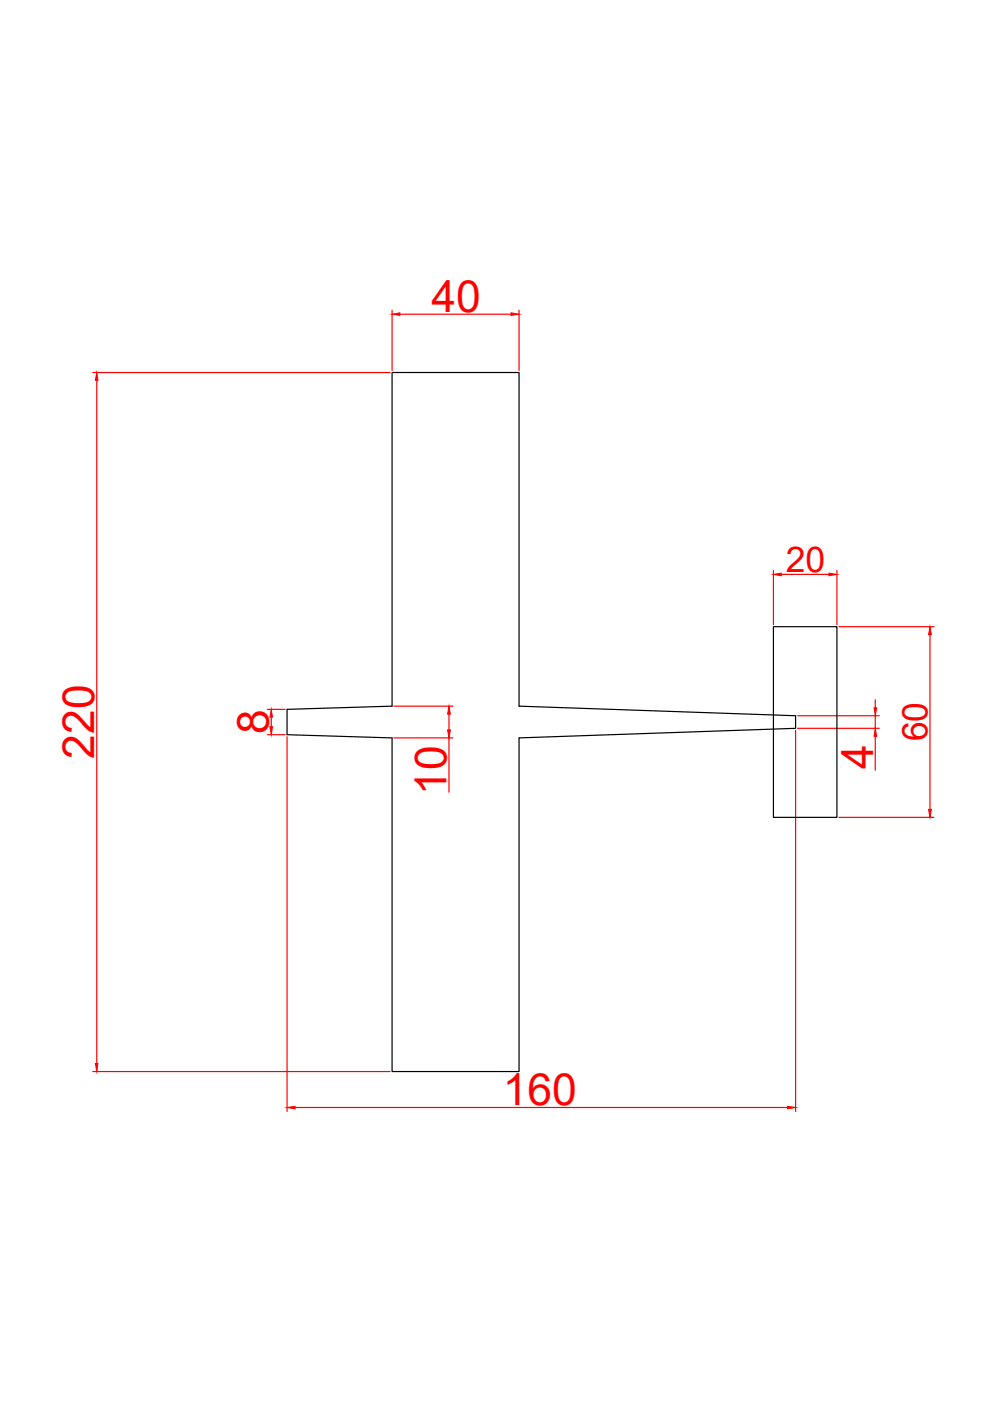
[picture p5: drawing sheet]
<svg xmlns="http://www.w3.org/2000/svg" width="210mm" height="297mm" viewBox="0 0 210 297" stroke-linecap="round" stroke-linejoin="round" font-family="sans-serif">
<defs><g id="words">
<g font-size="9.4" fill="#f00">
<text x="91.5" y="66.1">40</text>
<text x="57" y="155.7" transform="rotate(-90 57 155.7)">8</text>
<text x="20" y="160.9" transform="rotate(-90 20 160.9)">220</text>
<text x="185.2" y="163" transform="rotate(-90 185.2 163)">4</text>
<text x="94.6" y="168.6" transform="rotate(-90 94.6 168.6)">10</text>
<text x="106.6" y="234.3">160</text>
</g>
<g font-size="7.5" fill="#f00">
<text x="166.6" y="121.3">20</text>
<text x="196.7" y="157.2" transform="rotate(-90 196.7 157.2)">60</text>
</g>
</g></defs>
<!-- layer: 0 -->
<path d="M83.1 79h27v70.7l58.6 2.1v2.6l-58.6 2v70.8h-27v-70.8l-22.2-.6v-5.4l22.2-.7zM164 132.9h13.4v40.4h-13.4z" fill="none" stroke="#000" stroke-width=".25"/>
<g fill="none" stroke="#f00" stroke-width=".25">
<path d="M19.7 79h63M83.1 65.8v12.8M84.8 66.6h23.6M110.1 65.8v12.8M20.5 80.6v144.9M164 121v11.4M165.6 121.8h10.2M177.4 121v11.4M177.9 132.9h20.1M197.2 134.6v37M56.7 150.4h3.7M56.7 155.8h3.7"/>
<path d="M57.5 152v2.1M60.9 156.2v79.5M83.5 149.7h12.5M83.5 156.4h12.5M95.2 151.4v3.4M95.2 156.4v11.6M168.7 154.8v80.9M169.1 151.8h17.3M169.1 154.4h17.3M185.6 148.4v1.7M185.6 151.8v2.6M185.6 156.1v7.2"/>
<path d="M177.9 173.3h20.1M19.7 227.2h63M62.6 234.8h104.4"/>
</g>
<g fill="#f00" stroke="#f00" stroke-width=".21">
<path d="M108.4 66.3l1.7 .3-1.7 .3z"/>
<path d="M83.1 66.6l1.7-.3v.6z"/>
<path d="M20.5 79l.3 1.6h-.6z"/>
<path d="M20.2 225.5h.6l-.3 1.7z"/>
<path d="M95.2 149.7l.3 1.7h-.6z"/>
<path d="M94.9 154.8h.6l-.3 1.6z"/>
<path d="M57.5 150.4l.3 1.6h-.6z"/>
<path d="M57.2 154.1h.6l-.3 1.7z"/>
<path d="M185.3 150.1h.6l-.3 1.7z"/>
<path d="M185.6 154.4l.3 1.7h-.6z"/>
<path d="M60.9 234.8l1.7-.2v.5z"/>
<path d="M167 234.6l1.7 .2-1.7 .3z"/>
<path d="M164 121.8l1.6-.3v.6z"/>
<path d="M175.8 121.5l1.6 .3-1.6 .3z"/>
<path d="M197.2 132.9l.3 1.7h-.6z"/>
<path d="M196.9 171.6h.6l-.3 1.7z"/>
</g>
<use href="#words"/>
</svg>
